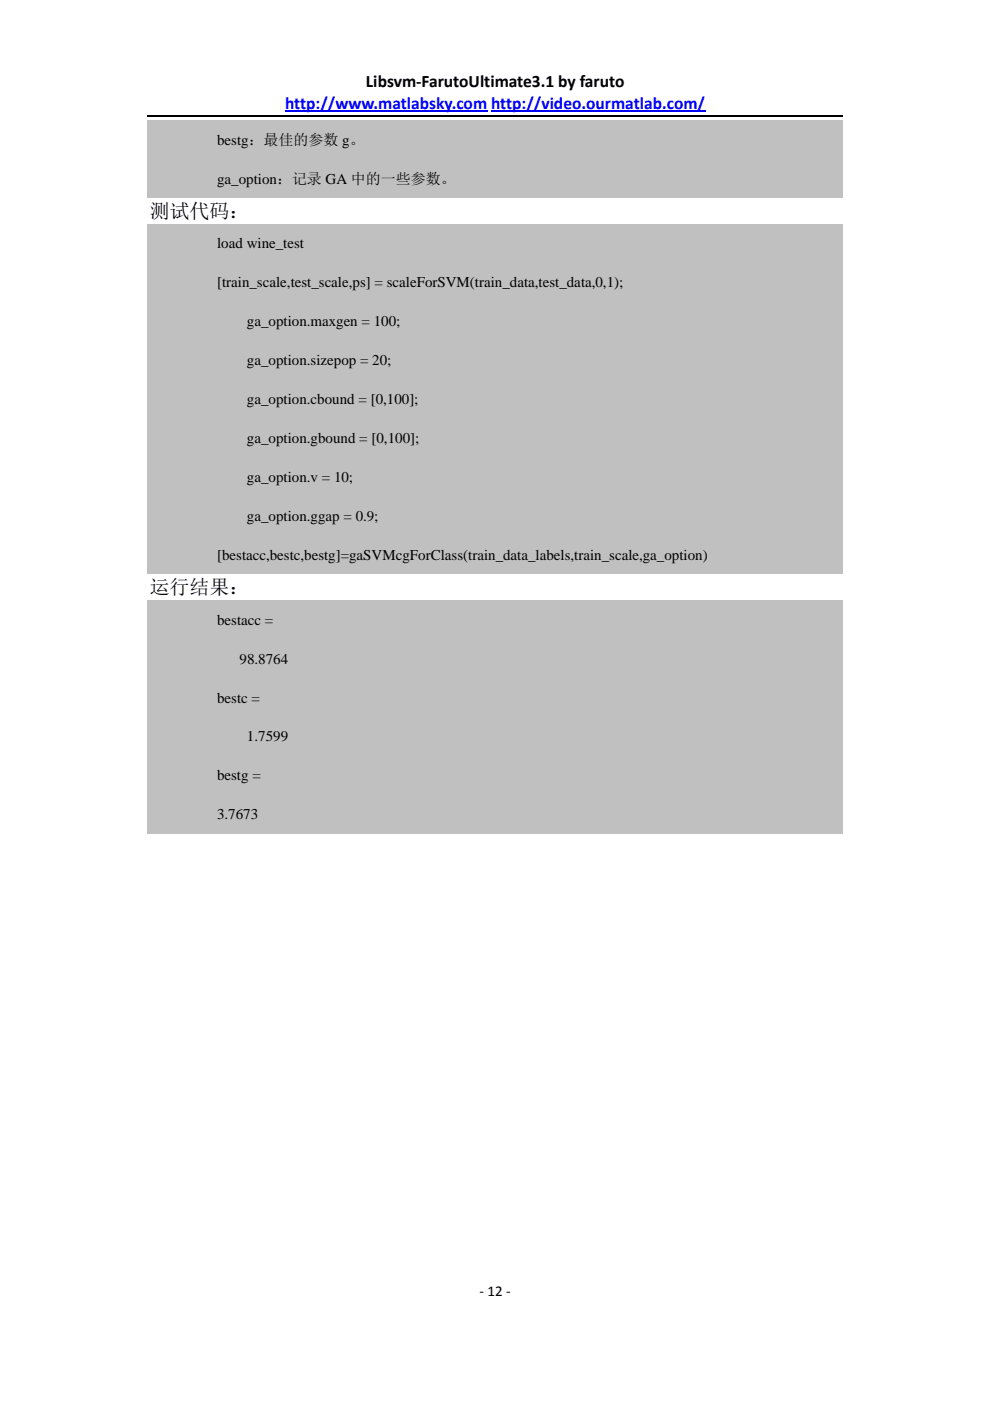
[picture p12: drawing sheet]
<svg xmlns="http://www.w3.org/2000/svg" width="210mm" height="297mm" viewBox="0 0 210 297" stroke-linecap="round" stroke-linejoin="round" font-family="sans-serif">
<defs><g id="words">
<g font-size="4.2">
<text x="31.7" y="46.2">测试代码：</text>
<text x="31.7" y="126">运行结果：</text>
</g>
<text font-size="3.7" fill="#00f" x="60.5" y="23.1">http://www.matlabsky.com http://video.ourmatlab.com/</text>
<text font-size="3.7" x="77.6" y="18.5">Libsvm‐FarutoUltimate3.1 by faruto</text>
<g font-size="3.2">
<text x="46" y="30.7">bestg：最佳的参数 g。</text>
<text x="46" y="38.9">ga_option：记录 GA 中的一些参数。</text>
<text x="46" y="52.6">load wine_test</text>
<text x="46" y="60.9">[train_scale,test_scale,ps] = scaleForSVM(train_data,test_data,0,1);</text>
<text x="52.4" y="69.2">ga_option.maxgen = 100;</text>
<text x="52.4" y="77.4">ga_option.sizepop = 20;</text>
<text x="52.4" y="85.7">ga_option.cbound = [0,100];</text>
<text x="52.4" y="93.9">ga_option.gbound = [0,100];</text>
<text x="52.4" y="102.2">ga_option.v = 10;</text>
<text x="52.4" y="110.4">ga_option.ggap = 0.9;</text>
<text x="46" y="118.7">[bestacc,bestc,bestg]=gaSVMcgForClass(train_data_labels,train_scale,ga_option)</text>
<text x="46" y="132.4">bestacc =</text>
<text x="50.8" y="140.7">98.8764</text>
<text x="46" y="148.9">bestc =</text>
<text x="52.4" y="157.2">1.7599</text>
<text x="46" y="165.5">bestg =</text>
<text x="46" y="173.7">3.7673</text>
<text x="101.7" y="274.8">‐ 12 ‐</text>
</g>
</g></defs>
<path d="M60.5 23.6h42.8M104.2 23.6h45.4" fill="none" stroke="#00f" stroke-width=".34"/>
<path d="M31.2 24.6h147.6" fill="none" stroke="#000" stroke-width=".25"/>
<g fill="#c0c0c0">
<path d="M31.2 25.4h147.6v8.3h-147.6z"/>
<path d="M31.2 33.7h147.6v8.2h-147.6z"/>
<path d="M31.2 47.4h147.6v8.3h-147.6z"/>
<path d="M31.2 55.7h147.6v8.2h-147.6z"/>
<path d="M31.2 63.9h147.6v8.3h-147.6z"/>
<path d="M31.2 72.2h147.6v8.2h-147.6z"/>
<path d="M31.2 80.4h147.6v8.3h-147.6z"/>
<path d="M31.2 88.7h147.6v8.2h-147.6z"/>
<path d="M31.2 96.9h147.6v8.3h-147.6z"/>
<path d="M31.2 105.2h147.6v8.3h-147.6z"/>
<path d="M31.2 113.5h147.6v8.2h-147.6z"/>
<path d="M31.2 127.2h147.6v8.3h-147.6z"/>
<path d="M31.2 135.5h147.6v8.2h-147.6z"/>
<path d="M31.2 143.7h147.6v8.3h-147.6z"/>
<path d="M31.2 152h147.6v8.2h-147.6z"/>
<path d="M31.2 160.2h147.6v8.3h-147.6z"/>
<path d="M31.2 168.5h147.6v8.2h-147.6z"/>
</g>
<use href="#words"/>
</svg>
